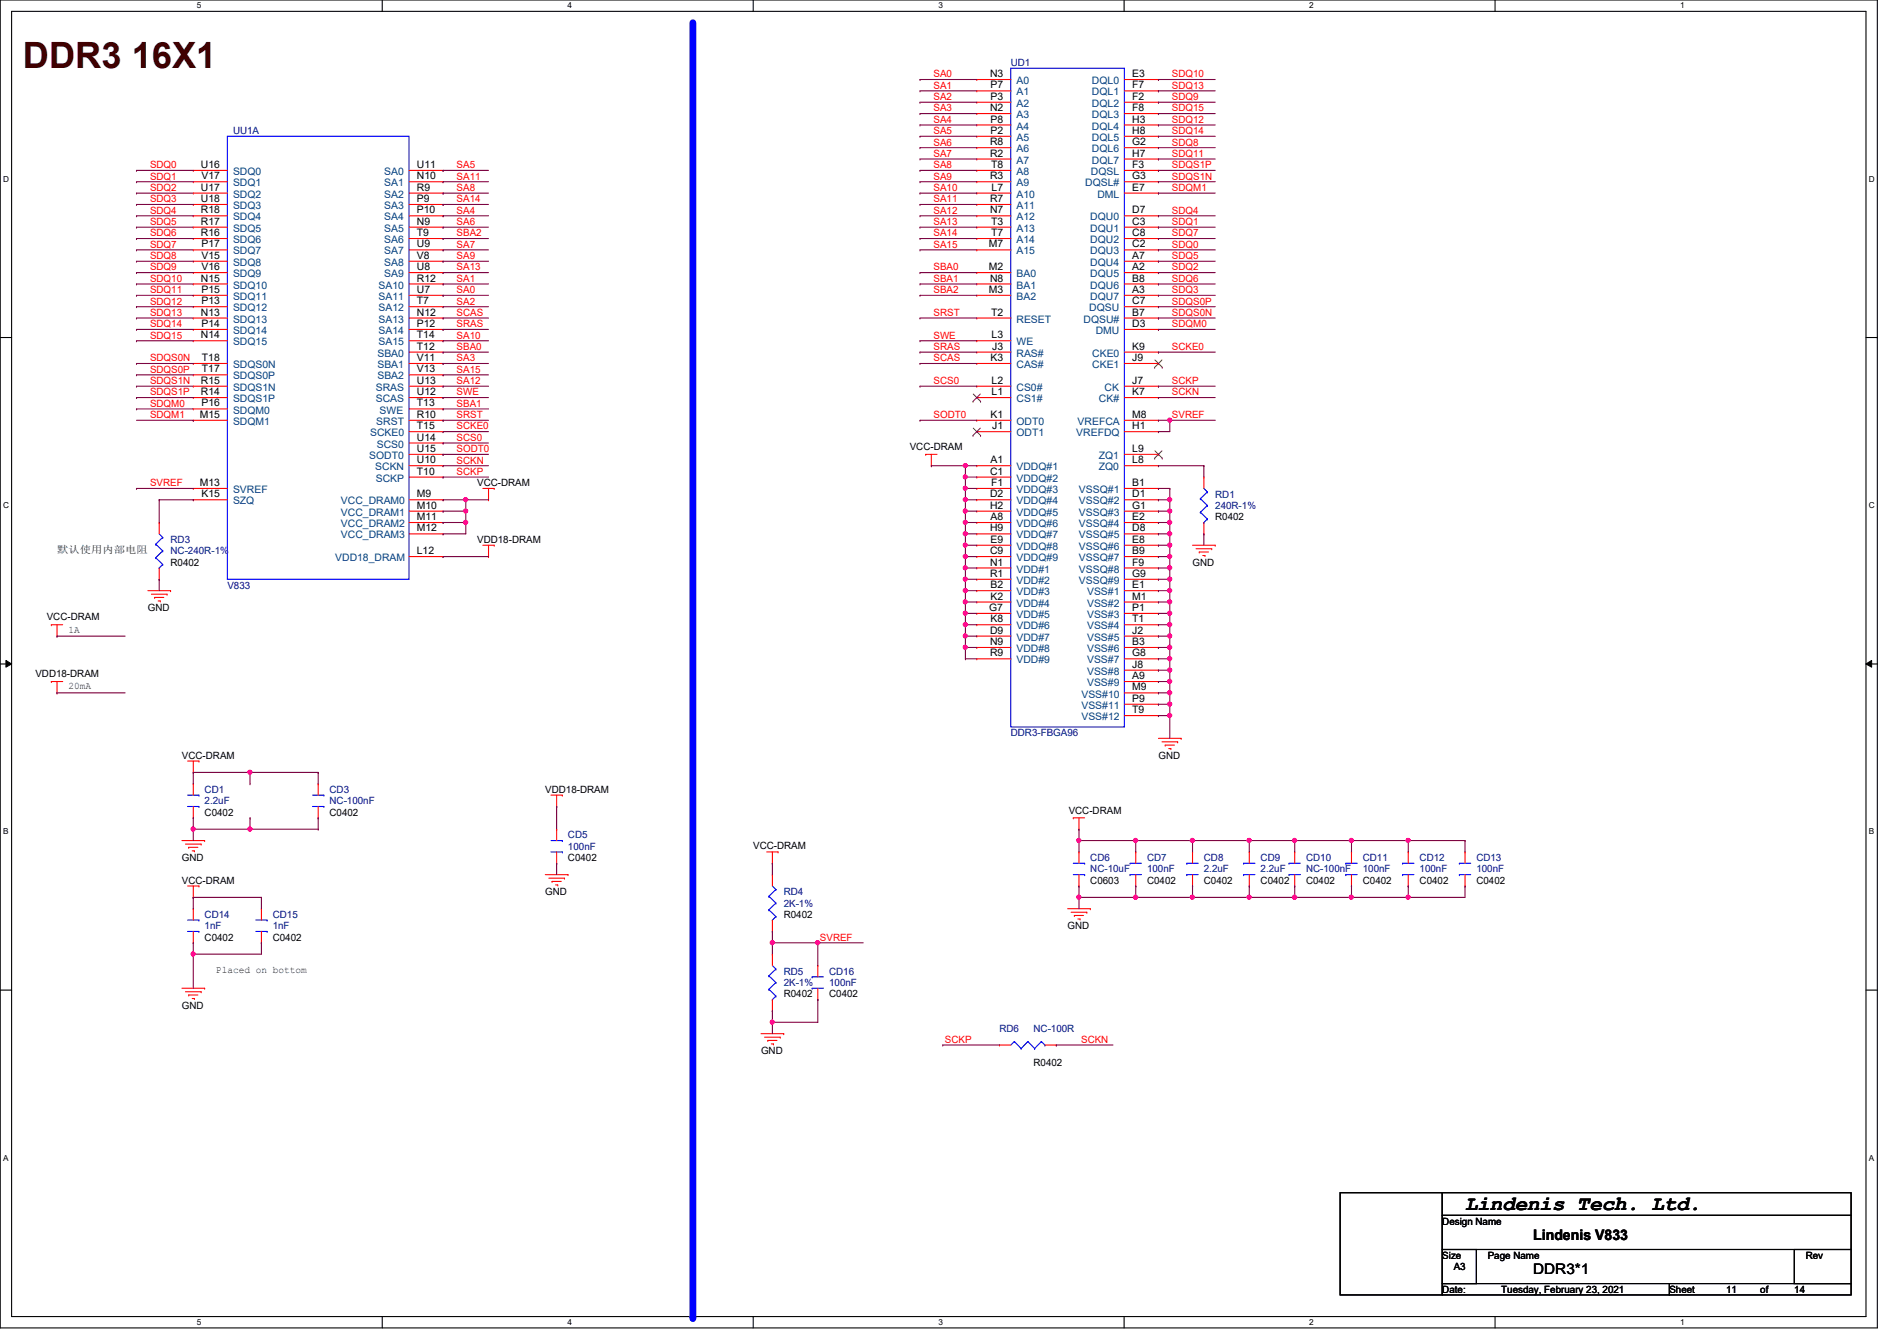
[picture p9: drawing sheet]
<svg xmlns="http://www.w3.org/2000/svg" width="297mm" height="210mm" viewBox="0 0 297 210" stroke-linecap="round" stroke-linejoin="round" font-family="sans-serif">
<defs><g id="words">
<text font-size="5.7" fill="#400000" x="3.6" y="10.6">DDR3 16X1</text>
<text font-size="3.2" x="229.4" y="189.4">Lindenis Tech. Ltd.</text>
<g font-size="2.3">
<text x="240.1" y="194.1">Lindenis V833</text>
<text x="240.1" y="199.4">DDR3*1</text>
</g>
<g font-size="1.6" fill="#000080">
<text x="158.3" y="10.3">UD1</text>
<text x="36.5" y="21">UU1A</text>
<text x="190.3" y="77.9">RD1</text>
<text x="190.3" y="79.7">240R-1%</text>
<text x="26.7" y="85">RD3</text>
<text x="26.7" y="86.8">NC-240R-1%</text>
<text x="35.6" y="92.1">V833</text>
<text x="158.3" y="115.2">DDR3-FBGA96</text>
<text x="32" y="124.1">CD1</text>
<text x="32" y="125.9">2.2uF</text>
<text x="51.6" y="124.1">CD3</text>
<text x="51.6" y="125.9">NC-100nF</text>
<text x="88.9" y="131.2">CD5</text>
<text x="88.9" y="133">100nF</text>
<text x="170.7" y="134.8">CD6</text>
<text x="170.7" y="136.6">NC-10uF</text>
<text x="179.6" y="134.8">CD7</text>
<text x="179.6" y="136.6">100nF</text>
<text x="188.5" y="134.8">CD8</text>
<text x="188.5" y="136.6">2.2uF</text>
<text x="197.4" y="134.8">CD9</text>
<text x="197.4" y="136.6">2.2uF</text>
<text x="204.5" y="134.8">CD10</text>
<text x="204.5" y="136.6">NC-100nF</text>
<text x="213.4" y="134.8">CD11</text>
<text x="213.4" y="136.6">100nF</text>
<text x="222.3" y="134.8">CD12</text>
<text x="222.3" y="136.6">100nF</text>
<text x="231.2" y="134.8">CD13</text>
<text x="231.2" y="136.6">100nF</text>
<text x="32" y="143.7">CD14</text>
<text x="42.7" y="143.7">CD15</text>
<text x="122.7" y="140.1">RD4</text>
<text x="122.7" y="141.9">2K-1%</text>
<text x="32" y="145.5">1nF</text>
<text x="42.7" y="145.5">1nF</text>
<text x="122.7" y="152.6">RD5</text>
<text x="122.7" y="154.3">2K-1%</text>
<text x="129.8" y="152.6">CD16</text>
<text x="129.8" y="154.3">100nF</text>
<text x="156.5" y="161.5">RD6</text>
<text x="161.8" y="161.5">NC-100R</text>
</g>
<g font-size="1.6" fill="#f00">
<text x="146.2" y="13.9">SA1</text>
<text x="146.2" y="12.1">SA0</text>
<text x="146.2" y="17.4">SA3</text>
<text x="146.2" y="15.7">SA2</text>
<text x="183.5" y="12.1">SDQ10</text>
<text x="183.5" y="13.9">SDQ13</text>
<text x="183.5" y="17.4">SDQ15</text>
<text x="183.5" y="15.7">SDQ9</text>
<text x="146.2" y="22.8">SA6</text>
<text x="146.2" y="21">SA5</text>
<text x="146.2" y="19.2">SA4</text>
<text x="183.5" y="19.2">SDQ12</text>
<text x="183.5" y="21">SDQ14</text>
<text x="183.5" y="22.8">SDQ8</text>
<text x="23.5" y="29.9">SDQ2</text>
<text x="23.5" y="28.1">SDQ1</text>
<text x="23.5" y="26.3">SDQ0</text>
<text x="71.5" y="28.1">SA11</text>
<text x="71.5" y="29.9">SA8</text>
<text x="71.5" y="26.3">SA5</text>
<text x="146.2" y="26.3">SA8</text>
<text x="146.2" y="29.9">SA10</text>
<text x="146.2" y="24.6">SA7</text>
<text x="146.2" y="28.1">SA9</text>
<text x="183.5" y="24.6">SDQ11</text>
<text x="183.5" y="28.1">SDQS1N</text>
<text x="183.5" y="29.9">SDQM1</text>
<text x="183.5" y="26.3">SDQS1P</text>
<text x="23.5" y="35.2">SDQ5</text>
<text x="23.5" y="31.7">SDQ3</text>
<text x="23.5" y="33.4">SDQ4</text>
<text x="71.5" y="35.2">SA6</text>
<text x="71.5" y="31.7">SA14</text>
<text x="71.5" y="33.4">SA4</text>
<text x="146.2" y="31.7">SA11</text>
<text x="146.2" y="35.2">SA13</text>
<text x="146.2" y="33.4">SA12</text>
<text x="183.5" y="35.2">SDQ1</text>
<text x="183.5" y="33.4">SDQ4</text>
<text x="23.5" y="38.8">SDQ7</text>
<text x="23.5" y="40.6">SDQ8</text>
<text x="23.5" y="37">SDQ6</text>
<text x="71.5" y="37">SBA2</text>
<text x="71.5" y="40.6">SA9</text>
<text x="71.5" y="38.8">SA7</text>
<text x="146.2" y="38.8">SA15</text>
<text x="146.2" y="37">SA14</text>
<text x="183.5" y="40.6">SDQ5</text>
<text x="183.5" y="38.8">SDQ0</text>
<text x="183.5" y="37">SDQ7</text>
<text x="23.5" y="42.3">SDQ9</text>
<text x="23.5" y="45.9">SDQ11</text>
<text x="23.5" y="47.7">SDQ12</text>
<text x="23.5" y="44.1">SDQ10</text>
<text x="71.5" y="44.1">SA1</text>
<text x="71.5" y="47.7">SA2</text>
<text x="71.5" y="45.9">SA0</text>
<text x="71.5" y="42.3">SA13</text>
<text x="146.2" y="42.3">SBA0</text>
<text x="146.2" y="45.9">SBA2</text>
<text x="146.2" y="44.1">SBA1</text>
<text x="183.5" y="42.3">SDQ2</text>
<text x="183.5" y="45.9">SDQ3</text>
<text x="183.5" y="44.1">SDQ6</text>
<text x="183.5" y="47.7">SDQS0P</text>
<text x="23.5" y="53">SDQ15</text>
<text x="23.5" y="49.4">SDQ13</text>
<text x="23.5" y="51.2">SDQ14</text>
<text x="71.5" y="49.4">SCAS</text>
<text x="71.5" y="51.2">SRAS</text>
<text x="71.5" y="53">SA10</text>
<text x="146.2" y="53">SWE</text>
<text x="146.2" y="49.4">SRST</text>
<text x="183.5" y="49.4">SDQS0N</text>
<text x="183.5" y="51.2">SDQM0</text>
<text x="23.5" y="58.3">SDQS0P</text>
<text x="23.5" y="56.6">SDQS0N</text>
<text x="71.5" y="56.6">SA3</text>
<text x="71.5" y="58.3">SA15</text>
<text x="71.5" y="54.8">SBA0</text>
<text x="146.2" y="54.8">SRAS</text>
<text x="146.2" y="56.6">SCAS</text>
<text x="183.5" y="54.8">SCKE0</text>
<text x="23.5" y="60.1">SDQS1N</text>
<text x="23.5" y="61.9">SDQS1P</text>
<text x="23.5" y="63.7">SDQM0</text>
<text x="23.5" y="65.4">SDQM1</text>
<text x="71.5" y="65.4">SRST</text>
<text x="71.5" y="63.7">SBA1</text>
<text x="71.5" y="61.9">SWE</text>
<text x="71.5" y="60.1">SA12</text>
<text x="146.2" y="60.1">SCS0</text>
<text x="146.2" y="65.4">SODT0</text>
<text x="183.5" y="60.1">SCKP</text>
<text x="183.5" y="65.4">SVREF</text>
<text x="183.5" y="61.9">SCKN</text>
<text x="71.5" y="67.2">SCKE0</text>
<text x="71.5" y="69">SCS0</text>
<text x="71.5" y="70.8">SODT0</text>
<text x="23.5" y="76.1">SVREF</text>
<text x="71.5" y="74.3">SCKP</text>
<text x="71.5" y="72.6">SCKN</text>
<text x="128.4" y="147.2">SVREF</text>
<text x="148" y="163.2">SCKP</text>
<text x="169.3" y="163.2">SCKN</text>
</g>
<g font-size="1.6">
<text x="155" y="12.1">N3</text>
<text x="155" y="17.4">N2</text>
<text x="155.1" y="13.8">P7</text>
<text x="155.1" y="15.6">P3</text>
<text x="177.3" y="12.1">E3</text>
<text x="177.3" y="13.8">F7</text>
<text x="177.3" y="15.6">F2</text>
<text x="177.3" y="17.4">F8</text>
<text x="155" y="22.7">R8</text>
<text x="155.1" y="19.2">P8</text>
<text x="155.1" y="21">P2</text>
<text x="177.3" y="19.2">H3</text>
<text x="177.3" y="21">H8</text>
<text x="177.3" y="22.7">G2</text>
<text x="31.5" y="26.3">U16</text>
<text x="31.5" y="29.8">U17</text>
<text x="31.5" y="28.1">V17</text>
<text x="65.3" y="26.3">U11</text>
<text x="65.3" y="28.1">N10</text>
<text x="65.3" y="29.8">R9</text>
<text x="155" y="24.5">R2</text>
<text x="155" y="28.1">R3</text>
<text x="155.2" y="26.3">T8</text>
<text x="155.3" y="29.8">L7</text>
<text x="177.3" y="24.5">H7</text>
<text x="177.3" y="26.3">F3</text>
<text x="177.3" y="28.1">G3</text>
<text x="177.3" y="29.8">E7</text>
<text x="31.5" y="31.6">U18</text>
<text x="31.5" y="33.4">R18</text>
<text x="31.5" y="35.2">R17</text>
<text x="65.3" y="31.6">P9</text>
<text x="65.3" y="33.4">P10</text>
<text x="65.3" y="35.2">N9</text>
<text x="155" y="31.6">R7</text>
<text x="155" y="33.4">N7</text>
<text x="155.2" y="35.2">T3</text>
<text x="177.3" y="33.4">D7</text>
<text x="177.3" y="35.2">C3</text>
<text x="31.5" y="37">R16</text>
<text x="31.5" y="38.7">P17</text>
<text x="31.5" y="40.5">V15</text>
<text x="65.3" y="37">T9</text>
<text x="65.3" y="38.7">U9</text>
<text x="65.3" y="40.5">V8</text>
<text x="154.9" y="38.7">M7</text>
<text x="155.2" y="37">T7</text>
<text x="177.3" y="37">C8</text>
<text x="177.3" y="38.7">C2</text>
<text x="177.3" y="40.5">A7</text>
<text x="31.5" y="44.1">N15</text>
<text x="31.5" y="45.8">P15</text>
<text x="31.5" y="47.6">P13</text>
<text x="31.5" y="42.3">V16</text>
<text x="65.3" y="42.3">U8</text>
<text x="65.3" y="44.1">R12</text>
<text x="65.3" y="45.8">U7</text>
<text x="65.3" y="47.6">T7</text>
<text x="154.9" y="42.3">M2</text>
<text x="154.9" y="45.8">M3</text>
<text x="155" y="44.1">N8</text>
<text x="177.3" y="42.3">A2</text>
<text x="177.3" y="44.1">B8</text>
<text x="177.3" y="45.8">A3</text>
<text x="177.3" y="47.6">C7</text>
<text x="31.5" y="49.4">N13</text>
<text x="31.5" y="53">N14</text>
<text x="31.5" y="51.2">P14</text>
<text x="65.3" y="49.4">N12</text>
<text x="65.3" y="51.2">P12</text>
<text x="65.3" y="53">T14</text>
<text x="155.2" y="49.4">T2</text>
<text x="155.3" y="53">L3</text>
<text x="177.3" y="49.4">B7</text>
<text x="177.3" y="51.2">D3</text>
<text x="31.6" y="56.5">T18</text>
<text x="31.6" y="58.3">T17</text>
<text x="65.3" y="54.7">T12</text>
<text x="65.3" y="56.5">V11</text>
<text x="65.3" y="58.3">V13</text>
<text x="155.1" y="56.5">K3</text>
<text x="155.4" y="54.7">J3</text>
<text x="177.3" y="54.7">K9</text>
<text x="177.3" y="56.5">J9</text>
<text x="31.3" y="65.4">M15</text>
<text x="31.5" y="61.8">R14</text>
<text x="31.5" y="60.1">R15</text>
<text x="31.5" y="63.6">P16</text>
<text x="65.3" y="60.1">U13</text>
<text x="65.3" y="61.8">U12</text>
<text x="65.3" y="63.6">T13</text>
<text x="65.3" y="65.4">R10</text>
<text x="155.1" y="65.4">K1</text>
<text x="155.3" y="60.1">L2</text>
<text x="155.3" y="61.8">L1</text>
<text x="177.3" y="60.1">J7</text>
<text x="177.3" y="61.8">K7</text>
<text x="177.3" y="65.4">M8</text>
<text x="65.3" y="67.2">T15</text>
<text x="65.3" y="69">U14</text>
<text x="65.3" y="70.7">U15</text>
<text x="142.4" y="70.4">VCC-DRAM</text>
<text x="155.4" y="67.2">J1</text>
<text x="177.3" y="67.2">H1</text>
<text x="177.3" y="70.7">L9</text>
<text x="31.3" y="76.1">M13</text>
<text x="31.5" y="77.9">K15</text>
<text x="65.3" y="72.5">U10</text>
<text x="65.3" y="74.3">T10</text>
<text x="65.3" y="77.9">M9</text>
<text x="74.7" y="76.1">VCC-DRAM</text>
<text x="155" y="74.3">C1</text>
<text x="155" y="77.9">D2</text>
<text x="155.1" y="72.5">A1</text>
<text x="155.2" y="76.1">F1</text>
<text x="177.3" y="76.1">B1</text>
<text x="177.3" y="77.9">D1</text>
<text x="177.3" y="72.5">L8</text>
<text x="65.3" y="79.6">M10</text>
<text x="65.3" y="81.4">M11</text>
<text x="65.3" y="83.2">M12</text>
<text x="155" y="79.6">H2</text>
<text x="155" y="83.2">H9</text>
<text x="155.1" y="81.4">A8</text>
<text x="177.3" y="79.6">G1</text>
<text x="177.3" y="81.4">E2</text>
<text x="177.3" y="83.2">D8</text>
<text x="190.3" y="81.4">R0402</text>
<text x="26.7" y="88.6">R0402</text>
<text x="65.3" y="86.7">L12</text>
<text x="74.7" y="85">VDD18-DRAM</text>
<text x="155" y="86.7">C9</text>
<text x="155" y="88.5">N1</text>
<text x="155.1" y="85">E9</text>
<text x="177.3" y="85">E8</text>
<text x="177.3" y="86.7">B9</text>
<text x="177.3" y="88.5">F9</text>
<text x="186.7" y="88.6">GND</text>
<text x="23.2" y="95.7">GND</text>
<text x="154.9" y="95.6">G7</text>
<text x="155" y="90.3">R1</text>
<text x="155.1" y="92.1">B2</text>
<text x="155.1" y="93.9">K2</text>
<text x="177.3" y="90.3">G9</text>
<text x="177.3" y="92.1">E1</text>
<text x="177.3" y="93.9">M1</text>
<text x="177.3" y="95.6">P1</text>
<text x="7.3" y="97.1">VCC-DRAM</text>
<text x="155" y="99.2">D9</text>
<text x="155" y="101">N9</text>
<text x="155.1" y="97.4">K8</text>
<text x="177.3" y="97.4">T1</text>
<text x="177.3" y="99.2">J2</text>
<text x="177.3" y="101">B3</text>
<text x="5.5" y="106">VDD18-DRAM</text>
<text x="155" y="102.7">R9</text>
<text x="177.3" y="102.7">G8</text>
<text x="177.3" y="104.5">J8</text>
<text x="177.3" y="106.3">A9</text>
<text x="177.3" y="108.1">M9</text>
<text x="177.3" y="109.9">P9</text>
<text x="177.3" y="111.6">T9</text>
<text x="28.5" y="118.8">VCC-DRAM</text>
<text x="181.4" y="118.8">GND</text>
<text x="85.4" y="124.1">VDD18-DRAM</text>
<text x="32" y="127.7">C0402</text>
<text x="51.6" y="127.7">C0402</text>
<text x="167.3" y="127.3">VCC-DRAM</text>
<text x="28.5" y="134.8">GND</text>
<text x="88.9" y="134.8">C0402</text>
<text x="117.9" y="132.8">VCC-DRAM</text>
<text x="28.5" y="138.3">VCC-DRAM</text>
<text x="85.4" y="140.1">GND</text>
<text x="122.7" y="143.7">R0402</text>
<text x="170.7" y="138.3">C0603</text>
<text x="179.6" y="138.3">C0402</text>
<text x="188.5" y="138.3">C0402</text>
<text x="197.4" y="138.3">C0402</text>
<text x="204.5" y="138.3">C0402</text>
<text x="213.4" y="138.3">C0402</text>
<text x="222.3" y="138.3">C0402</text>
<text x="231.2" y="138.3">C0402</text>
<text x="32" y="147.2">C0402</text>
<text x="42.7" y="147.2">C0402</text>
<text x="167.2" y="145.5">GND</text>
<text x="28.5" y="157.9">GND</text>
<text x="122.7" y="156.1">R0402</text>
<text x="129.8" y="156.1">C0402</text>
<text x="119.2" y="165">GND</text>
<text x="161.8" y="166.8">R0402</text>
<text x="225.8" y="191.7">Design Name</text>
<text x="225.8" y="197">Size</text>
<text x="233" y="197">Page Name</text>
<text x="282.7" y="197">Rev</text>
<text x="225.8" y="202.4">Date:</text>
<text x="227.6" y="198.8">A3</text>
<text x="235.1" y="202.4">Tuesday, February 23, 2021</text>
<text x="261.4" y="202.4">Sheet</text>
<text x="270.3" y="202.4">11</text>
<text x="275.6" y="202.4">of</text>
<text x="281" y="202.4">14</text>
</g>
<g font-size="1.6" fill="#004080">
<text x="159.2" y="13.2">A0</text>
<text x="159.2" y="14.9">A1</text>
<text x="159.2" y="16.7">A2</text>
<text x="171" y="13.2">DQL0</text>
<text x="171" y="14.9">DQL1</text>
<text x="171" y="16.7">DQL2</text>
<text x="159.2" y="18.5">A3</text>
<text x="159.2" y="20.3">A4</text>
<text x="159.2" y="22.1">A5</text>
<text x="159.2" y="23.8">A6</text>
<text x="171" y="18.5">DQL3</text>
<text x="171" y="20.3">DQL4</text>
<text x="171" y="22.1">DQL5</text>
<text x="171" y="23.8">DQL6</text>
<text x="36.5" y="27.4">SDQ0</text>
<text x="36.5" y="29.2">SDQ1</text>
<text x="60.2" y="27.4">SA0</text>
<text x="60.2" y="29.2">SA1</text>
<text x="159.2" y="25.6">A7</text>
<text x="159.2" y="27.4">A8</text>
<text x="159.2" y="29.2">A9</text>
<text x="169.9" y="29.2">DQSL#</text>
<text x="170.8" y="27.4">DQSL</text>
<text x="171" y="25.6">DQL7</text>
<text x="36.5" y="30.9">SDQ2</text>
<text x="36.5" y="32.7">SDQ3</text>
<text x="36.5" y="34.5">SDQ4</text>
<text x="60.2" y="30.9">SA2</text>
<text x="60.2" y="32.7">SA3</text>
<text x="60.2" y="34.5">SA4</text>
<text x="159.2" y="30.9">A10</text>
<text x="159.2" y="32.7">A11</text>
<text x="159.2" y="34.5">A12</text>
<text x="170.7" y="34.5">DQU0</text>
<text x="171.8" y="30.9">DML</text>
<text x="36.5" y="36.3">SDQ5</text>
<text x="36.5" y="38.1">SDQ6</text>
<text x="36.5" y="39.8">SDQ7</text>
<text x="36.5" y="41.6">SDQ8</text>
<text x="60.2" y="36.3">SA5</text>
<text x="60.2" y="38.1">SA6</text>
<text x="60.2" y="39.8">SA7</text>
<text x="60.2" y="41.6">SA8</text>
<text x="159.2" y="36.3">A13</text>
<text x="159.2" y="38.1">A14</text>
<text x="159.2" y="39.8">A15</text>
<text x="170.7" y="36.3">DQU1</text>
<text x="170.7" y="38.1">DQU2</text>
<text x="170.7" y="39.8">DQU3</text>
<text x="170.7" y="41.6">DQU4</text>
<text x="36.5" y="45.2">SDQ10</text>
<text x="36.5" y="46.9">SDQ11</text>
<text x="36.5" y="43.4">SDQ9</text>
<text x="59.3" y="45.2">SA10</text>
<text x="59.3" y="46.9">SA11</text>
<text x="60.2" y="43.4">SA9</text>
<text x="159.2" y="43.4">BA0</text>
<text x="159.2" y="45.2">BA1</text>
<text x="159.2" y="46.9">BA2</text>
<text x="170.7" y="43.4">DQU5</text>
<text x="170.7" y="45.2">DQU6</text>
<text x="170.7" y="46.9">DQU7</text>
<text x="36.5" y="48.7">SDQ12</text>
<text x="36.5" y="50.5">SDQ13</text>
<text x="36.5" y="52.3">SDQ14</text>
<text x="59.3" y="48.7">SA12</text>
<text x="59.3" y="50.5">SA13</text>
<text x="59.3" y="52.3">SA14</text>
<text x="159.2" y="50.5">RESET</text>
<text x="169.7" y="50.5">DQSU#</text>
<text x="170.6" y="48.7">DQSU</text>
<text x="171.6" y="52.3">DMU</text>
<text x="36.5" y="54.1">SDQ15</text>
<text x="36.5" y="57.6">SDQS0N</text>
<text x="36.5" y="59.4">SDQS0P</text>
<text x="59.1" y="55.8">SBA0</text>
<text x="59.1" y="57.6">SBA1</text>
<text x="59.1" y="59.4">SBA2</text>
<text x="59.3" y="54.1">SA15</text>
<text x="159.2" y="54.1">WE</text>
<text x="159.2" y="55.8">RAS#</text>
<text x="159.2" y="57.6">CAS#</text>
<text x="171" y="55.8">CKE0</text>
<text x="171" y="57.6">CKE1</text>
<text x="36.5" y="62.9">SDQS1P</text>
<text x="36.5" y="61.2">SDQS1N</text>
<text x="36.5" y="64.7">SDQM0</text>
<text x="58.8" y="61.2">SRAS</text>
<text x="58.8" y="62.9">SCAS</text>
<text x="59.4" y="64.7">SWE</text>
<text x="159.2" y="61.2">CS0#</text>
<text x="159.2" y="62.9">CS1#</text>
<text x="172.1" y="62.9">CK#</text>
<text x="173" y="61.2">CK</text>
<text x="36.5" y="66.5">SDQM1</text>
<text x="57.8" y="71.8">SODT0</text>
<text x="58" y="68.3">SCKE0</text>
<text x="58.9" y="66.5">SRST</text>
<text x="59" y="70.1">SCS0</text>
<text x="159.2" y="66.5">ODT0</text>
<text x="159.2" y="68.3">ODT1</text>
<text x="168.5" y="68.3">VREFDQ</text>
<text x="168.7" y="66.5">VREFCA</text>
<text x="172" y="71.8">ZQ1</text>
<text x="36.5" y="77.2">SVREF</text>
<text x="58.8" y="73.6">SCKN</text>
<text x="58.8" y="75.4">SCKP</text>
<text x="159.2" y="73.6">VDDQ#1</text>
<text x="159.2" y="75.4">VDDQ#2</text>
<text x="159.2" y="77.2">VDDQ#3</text>
<text x="168.9" y="77.2">VSSQ#1</text>
<text x="172" y="73.6">ZQ0</text>
<text x="36.5" y="79">SZQ</text>
<text x="53.4" y="79">VCC_DRAM0</text>
<text x="53.4" y="80.7">VCC_DRAM1</text>
<text x="53.4" y="82.5">VCC_DRAM2</text>
<text x="159.2" y="79">VDDQ#4</text>
<text x="159.2" y="80.7">VDDQ#5</text>
<text x="159.2" y="82.5">VDDQ#6</text>
<text x="168.9" y="79">VSSQ#2</text>
<text x="168.9" y="80.7">VSSQ#3</text>
<text x="168.9" y="82.5">VSSQ#4</text>
<text x="52.5" y="87.8">VDD18_DRAM</text>
<text x="53.4" y="84.3">VCC_DRAM3</text>
<text x="159.2" y="84.3">VDDQ#7</text>
<text x="159.2" y="86.1">VDDQ#8</text>
<text x="159.2" y="87.8">VDDQ#9</text>
<text x="159.2" y="89.6">VDD#1</text>
<text x="168.9" y="84.3">VSSQ#5</text>
<text x="168.9" y="86.1">VSSQ#6</text>
<text x="168.9" y="87.8">VSSQ#7</text>
<text x="168.9" y="89.6">VSSQ#8</text>
<text x="159.2" y="91.4">VDD#2</text>
<text x="159.2" y="93.2">VDD#3</text>
<text x="159.2" y="95">VDD#4</text>
<text x="168.9" y="91.4">VSSQ#9</text>
<text x="170.2" y="93.2">VSS#1</text>
<text x="170.2" y="95">VSS#2</text>
<text x="159.2" y="96.7">VDD#5</text>
<text x="159.2" y="98.5">VDD#6</text>
<text x="159.2" y="100.3">VDD#7</text>
<text x="170.2" y="96.7">VSS#3</text>
<text x="170.2" y="98.5">VSS#4</text>
<text x="170.2" y="100.3">VSS#5</text>
<text x="159.2" y="102.1">VDD#8</text>
<text x="159.2" y="103.8">VDD#9</text>
<text x="170.2" y="102.1">VSS#6</text>
<text x="170.2" y="103.8">VSS#7</text>
<text x="170.2" y="105.6">VSS#8</text>
<text x="170.2" y="107.4">VSS#9</text>
<text x="169.3" y="109.2">VSS#10</text>
<text x="169.3" y="111">VSS#11</text>
<text x="169.3" y="112.7">VSS#12</text>
</g>
<g font-size="1.6" fill="#008000">
<text x="8.9" y="86.6">默默默默默默输电</text>
<text x="10.7" y="99">1A</text>
<text x="10.7" y="107.9">20mA</text>
<text x="33.8" y="152.4">Placed on bottom</text>
</g>
<g font-size="1.3">
<text x="30.8" y="1.3">5</text>
<text x="88.9" y="1.3">4</text>
<text x="146.9" y="1.3">3</text>
<text x="205" y="1.3">2</text>
<text x="263.1" y="1.3">1</text>
<text x=".5" y="28.4">D</text>
<text x="292.6" y="28.4">D</text>
<text x=".5" y="79.5">C</text>
<text x="292.6" y="79.5">C</text>
<text x=".5" y="130.6">B</text>
<text x="292.6" y="130.6">B</text>
<text x=".5" y="181.7">A</text>
<text x="292.6" y="181.7">A</text>
<text x="30.8" y="207.4">5</text>
<text x="88.9" y="207.4">4</text>
<text x="146.9" y="207.4">3</text>
<text x="205" y="207.4">2</text>
<text x="263.1" y="207.4">1</text>
</g>
</g></defs>
<path d="M0 0h294v207.9h-294zM1.8 1.8h290.4v204.3h-290.4z" fill="none" stroke="#000" stroke-width=".17"/>
<g fill="#fff">
<path d="M30.8 .2h.7v1.4h-.7z"/>
<path d="M30.8 206.2h.7v1.4h-.7z"/>
</g>
<path d="M59.9 0v1.8M59.9 206.1v1.8" fill="none" stroke="#000" stroke-width=".17"/>
<g fill="#fff">
<path d="M88.9 .2h.6v1.4h-.6z"/>
<path d="M88.9 206.2h.6v1.4h-.6z"/>
</g>
<path d="M117.9 0v1.8M117.9 206.1v1.8" fill="none" stroke="#000" stroke-width=".17"/>
<g fill="#fff">
<path d="M146.9 .2h.7v1.4h-.7z"/>
<path d="M146.9 206.2h.7v1.4h-.7z"/>
</g>
<path d="M176 0v1.8M176 206.1v1.8" fill="none" stroke="#000" stroke-width=".17"/>
<g fill="#fff">
<path d="M205 .2h.7v1.4h-.7z"/>
<path d="M205 206.2h.7v1.4h-.7z"/>
</g>
<path d="M234.1 0v1.8M234.1 206.1v1.8" fill="none" stroke="#000" stroke-width=".17"/>
<g fill="#fff">
<path d="M263.1 .2h.7v1.4h-.7z"/>
<path d="M263.1 206.2h.7v1.4h-.7z"/>
<path d="M.5 27.3h.9v1.4h-.9z"/>
<path d="M292.6 27.3h.9v1.4h-.9z"/>
<path d="M.5 78.4h.9v1.4h-.9z"/>
<path d="M292.6 78.4h.9v1.4h-.9z"/>
</g>
<path d="M0 52.8h1.8M292.2 52.8h1.8" fill="none" stroke="#000" stroke-width=".17"/>
<g fill="#fff">
<path d="M.5 129.5h.8v1.4h-.8z"/>
<path d="M292.6 129.5h.9v1.4h-.9z"/>
</g>
<path d="M0 103.9h1.8M292.2 103.9h1.8" fill="none" stroke="#000" stroke-width=".17"/>
<path d="M.9 103.4l.9 .5-.9 .5zM292.2 103.9l.9-.5v1z" fill="#000"/>
<path d="M.9 103.4l.9 .5-.9 .5zM292.2 103.9l.9-.5v1z" fill="none" stroke="#000" stroke-width=".16"/>
<g fill="#fff">
<path d="M.5 180.5h.8v1.4h-.8z"/>
<path d="M292.6 180.5h.9v1.4h-.9z"/>
</g>
<path d="M0 155h1.8M292.2 155h1.8" fill="none" stroke="#000" stroke-width=".17"/>
<path d="M108.5 3.6v202.6" fill="none" stroke="#00f" stroke-width="1.1"/>
<circle cx="108.5" cy="206.2" r=".53" fill="#00f"/>
<g fill="none" stroke="#f00" stroke-width=".17">
<path d="M152.9 12.4h.1M152.9 14.2h.1M152.9 16h.1M152.9 17.8h.1M152.9 19.6h.1M152.9 12.4h5.4M152.9 14.2h5.4M152.9 16h5.4M152.9 17.8h5.4M152.9 19.6h5.4M176.1 12.4h5.3M176.1 14.2h5.3"/>
<path d="M176.1 16h5.3M176.1 17.8h5.3M176.1 19.6h5.3M181.4 12.4h.1M181.4 14.2h.1M181.4 16h.1M181.4 17.8h.1M181.4 19.6h.1M30.3 26.7h.1M30.3 28.4h.1M30.3 30.2h.1M30.3 32h.1"/>
<path d="M30.3 33.8h.1M30.3 35.6h.1M30.3 37.3h.1M30.3 39.1h.1M30.3 26.7h5.3M30.3 28.4h5.3M30.3 30.2h5.3M30.3 32h5.3M30.3 33.8h5.3M30.3 35.6h5.3M30.3 37.3h5.3M30.3 39.1h5.3"/>
<path d="M64 26.7h5.4M64 28.4h5.4M64 30.2h5.4M64 32h5.4M64 33.8h5.4M64 35.6h5.4M64 37.3h5.4M64 39.1h5.4M69.4 26.7h.1M69.4 28.4h.1M69.4 30.2h.1M69.4 32h.1"/>
<path d="M69.4 33.8h.1M69.4 35.6h.1M69.4 37.3h.1M69.4 39.1h.1M152.9 21.3h.1M152.9 23.1h.1M152.9 24.9h.1M152.9 26.7h.1M152.9 28.4h.1M152.9 30.2h.1M152.9 32h.1M152.9 33.8h.1"/>
<path d="M152.9 35.6h.1M152.9 37.3h.1M152.9 39.1h.1M152.9 26.7h5.4M152.9 28.4h5.4M152.9 30.2h5.4M152.9 32h5.4M152.9 33.8h5.4M152.9 35.6h5.4M152.9 37.3h5.4M152.9 39.1h5.4M152.9 21.3h5.4"/>
<path d="M152.9 23.1h5.4M152.9 24.9h5.4M176.1 26.7h5.3M176.1 28.4h5.3M176.1 30.2h5.3M176.1 33.8h5.3M176.1 35.6h5.3M176.1 37.3h5.3M176.1 39.1h5.3M176.1 21.3h5.3M176.1 23.1h5.3M176.1 24.9h5.3"/>
<path d="M181.4 21.3h.1M181.4 23.1h.1M181.4 24.9h.1M181.4 33.8h.1M181.4 35.6h.1M181.4 37.3h.1M181.4 39.1h.1M181.4 26.7h.1M181.4 28.4h.1M181.4 30.2h.1M30.3 44.4h.1M30.3 46.2h.1"/>
<path d="M30.3 48h.1M30.3 49.8h.1M30.3 51.6h.1M30.3 53.3h.1M30.3 56.9h.1M30.3 40.9h.1M30.3 42.7h.1M30.3 58.7h.1M30.3 44.4h5.3M30.3 46.2h5.3M30.3 48h5.3M30.3 49.8h5.3"/>
<path d="M30.3 51.6h5.3M30.3 53.3h5.3M30.3 56.9h5.3M30.3 40.9h5.3M30.3 42.7h5.3M30.3 58.7h5.3M64 44.4h5.4M64 46.2h5.4M64 48h5.4M64 49.8h5.4M64 51.6h5.4M64 53.3h5.4"/>
<path d="M64 56.9h5.4M64 40.9h5.4M64 42.7h5.4M64 58.7h5.4M64 55.1h5.4M69.4 40.9h.1M69.4 42.7h.1M69.4 44.4h.1M69.4 46.2h.1M69.4 48h.1M69.4 49.8h.1M69.4 51.6h.1"/>
<path d="M69.4 53.3h.1M69.4 55.1h.1M69.4 56.9h.1M69.4 58.7h.1M152.9 42.7h.1M152.9 44.4h.1M152.9 46.2h.1M152.9 53.3h.1M152.9 55.1h.1M152.9 56.9h.1M152.9 49.8h.1M152.9 44.4h5.4"/>
<path d="M152.9 46.2h5.4M152.9 49.8h5.4M152.9 53.3h5.4M152.9 56.9h5.4M152.9 42.7h5.4M152.9 55.1h5.4M176.1 44.4h5.3M176.1 46.2h5.3M176.1 48h5.3M176.1 49.8h5.3M176.1 51.6h5.3M176.1 56.9h5.3"/>
<path d="M176.1 40.9h5.3M176.1 42.7h5.3M176.1 55.1h5.3M181.4 40.9h.1M181.4 42.7h.1M181.4 44.4h.1M181.4 46.2h.1M181.4 55.1h.1M181.4 48h.1M181.4 49.8h.1M181.4 51.6h.1M181.4 56.9h.1"/>
<path d="M30.3 62.2h.1M30.3 60.5h.1M30.3 78.2h.1M30.3 64h.1M30.3 65.8h.1M30.3 76.5h.1M30.3 76.5h5.3M30.3 62.2h5.3M30.3 60.5h5.3M30.3 78.2h5.3M30.3 64h5.3M30.3 65.8h5.3"/>
<path d="M64 71.1h5.4M64 62.2h5.4M64 60.5h5.4M64 78.2h5.4M64 64h5.4M64 65.8h5.4M64 67.6h5.4M64 69.3h5.4M64 72.9h5.4M64 74.7h5.4M69.4 60.5h.1M69.4 62.2h.1"/>
<path d="M69.4 64h.1M69.4 65.8h.1M69.4 67.6h.1M69.4 69.3h.1M69.4 71.1h.1M69.4 72.9h.1M69.4 74.7h.1M69.4 78.2h.1M75.6 76.5h1.8M76.5 78.2h.1M76.5 76.5v1.7M77.4 76.5h.1"/>
<path d="M144.9 71.1h.1M144.9 71.1h1.8M145.8 72.9h.1M145.8 71.1v1.8M152.9 60.5h.1M152.9 65.8h.1M152.9 72.9h.1M152.9 74.7h.1M152.9 76.5h.1M152.9 78.2h.1M152.9 67.6h.1M152.9 62.2h.1"/>
<path d="M152.9 76.5h5.4M152.9 62.2h5.4M152.9 60.5h5.4M152.9 78.2h5.4M152.9 65.8h5.4M152.9 67.6h5.4M152.9 72.9h5.4M152.9 74.7h5.4M176.1 76.5h5.3M176.1 71.1h5.3M176.1 62.2h5.3M176.1 60.5h5.3"/>
<path d="M176.1 78.2h5.3M176.1 65.8h5.3M176.1 67.6h5.3M176.1 72.9h5.3M181.4 60.5h.1M181.4 62.2h.1M181.4 65.8h.1M181.4 67.6h.1M181.4 76.5h.1M181.4 78.2h.1M181.4 71.1h.1M181.4 72.9h.1"/>
<path d="M188.5 74.7h.1M188.5 74.7v1.8M8 97.8h.1M8 97.8h1.8M8.9 99.6h.1M8.9 97.8v1.8M23.2 92.5h3.5M23.7 93h2.5M24.2 93.5h.1M24.2 93.5h1.5M24.8 94.1h.3M24.9 81.8h.1"/>
<path d="M24.9 90.7h.1M24.9 81.8v1.8M24.9 88.9v1.8M25.1 94.1h.1M26.2 93h.1M26.7 92.5h.1M64 87.1h5.4M64 80h5.4M64 81.8h5.4M64 83.6h5.4M69.4 87.1h.1M69.4 80h.1"/>
<path d="M69.4 81.8h.1M69.4 83.6h.1M75.6 85.3h1.8M76.5 87.1h.1M76.5 85.3v1.8M77.4 85.3h.1M152.9 80h.1M152.9 81.8h.1M152.9 83.6h.1M152.9 85.3h.1M152.9 87.1h.1M152.9 90.7h.1"/>
<path d="M152.9 88.9h.1M152.9 92.5h.1M152.9 94.2h.1M152.9 96h.1M152.9 97.8h.1M152.9 99.6h.1M152.9 97.8h5.4M152.9 92.5h5.4M152.9 85.3h5.4M152.9 87.1h5.4M152.9 80h5.4M152.9 81.8h5.4"/>
<path d="M152.9 83.6h5.4M152.9 90.7h5.4M152.9 88.9h5.4M152.9 94.2h5.4M152.9 96h5.4M152.9 99.6h5.4M176.1 97.8h5.3M176.1 92.5h5.3M176.1 85.3h5.3M176.1 87.1h5.3M176.1 80h5.3M176.1 81.8h5.3"/>
<path d="M176.1 83.6h5.3M176.1 90.7h5.3M176.1 88.9h5.3M176.1 94.2h5.3M176.1 96h5.3M176.1 99.6h5.3M181.4 80h.1M181.4 81.8h.1M181.4 83.6h.1M181.4 85.3h.1M181.4 87.1h.1M181.4 88.9h.1"/>
<path d="M181.4 90.7h.1M181.4 92.5h.1M181.4 94.2h.1M181.4 96h.1M181.4 97.8h.1M181.4 99.6h.1M186.7 85.3h3.6M187.3 85.9h2.4M187.8 86.4h.1M187.8 86.4h1.4M188.3 87h.4M188.5 83.6h.1"/>
<path d="M188.5 81.8v1.8M188.7 87h.1M189.7 85.9h.1M190.3 85.3h.1M8 106.7h.1M8 106.7h1.8M8.9 108.5h.1M8.9 106.7v1.8M29.4 119.1h1.8M30.3 119.1v1.8M31.2 119.1h.1M152.9 101.3h.1"/>
<path d="M152.9 103.1h.1M152.9 101.3h5.4M152.9 103.1h5.4M176.1 106.7h5.3M176.1 101.3h5.3M176.1 103.1h5.3M176.1 104.9h5.3M176.1 108.5h5.3M176.1 110.2h5.3M176.1 112h5.3M181.4 101.3h.1M181.4 103.1h.1"/>
<path d="M181.4 104.9h.1M181.4 106.7h.1M181.4 108.5h.1M181.4 110.2h.1M181.4 112h.1M181.4 115.6h3.6M181.9 116.1h2.5M182.5 116.6h.1M182.5 116.6h1.4M183 117.2h.3M183.3 117.2h.1M184.4 116.1h.1"/>
<path d="M185 115.6h.1M28.5 131.6h3.5M29 132.1h2.5M29.4 138.7h1.8M29.5 132.6h.1M29.5 132.6h1.5M30.1 133.2h.3M30.3 120.9h.1M30.3 122.7h.1M30.3 128h.1M30.3 122.7v1.8M30.3 126.2v1.8"/>
<path d="M30.3 138.7v1.8M30.4 133.2h.1M31.2 138.7h.1M31.5 132.1h.1M32 131.6h.1M49.8 122.7h.1M49.8 128h.1M49.8 122.7v1.8M49.8 126.2v1.8M85.4 136.9h3.5M85.9 137.5h2.5M86.3 124.5h1.7"/>
<path d="M86.4 138h.1M86.4 138h1.5M87 138.5h.3M87.2 126.2h.1M87.2 129.8h.1M87.2 135.1h.1M87.2 124.5v1.7M87.2 129.8v1.8M87.2 133.3v1.8M87.3 138.5h.1M88 124.5h.1M88.4 137.5h.1"/>
<path d="M88.9 136.9h.1M120.1 133.3h1.7M120.9 135.1h.1M120.9 136.9h.1M120.9 133.3v1.8M120.9 136.9v1.8M121.8 133.3h.1M168.1 128h.1M168.1 128h1.7M168.9 129.8h.1M168.9 133.3h.1M168.9 138.7h.1"/>
<path d="M168.9 128v1.8M168.9 133.3v1.8M168.9 136.9v1.8M177.8 133.3h.1M177.8 138.7h.1M177.8 133.3v1.8M177.8 136.9v1.8M186.7 133.3h.1M186.7 138.7h.1M186.7 133.3v1.8M186.7 136.9v1.8M195.6 133.3h.1"/>
<path d="M195.6 138.7h.1M195.6 133.3v1.8M195.6 136.9v1.8M202.7 133.3h.1M202.7 138.7h.1M202.7 133.3v1.8M202.7 136.9v1.8M211.6 133.3h.1M211.6 138.7h.1M211.6 133.3v1.8M211.6 136.9v1.8M220.5 133.3h.1"/>
<path d="M220.5 138.7h.1M220.5 133.3v1.8M220.5 136.9v1.8M229.4 133.3h.1M229.4 138.7h.1M229.4 133.3v1.8M229.4 136.9v1.8M28.5 154.7h3.5M29 155.2h2.5M29.5 155.7h.1M29.5 155.7h1.5M30.1 156.3h.3"/>
<path d="M30.3 140.5h.1M30.3 142.2h.1M30.3 147.6h.1M30.3 142.2v1.8M30.3 145.8v1.8M30.4 156.3h.1M31.5 155.2h.1M32 154.7h.1M40.9 142.2h.1M40.9 147.6h.1M40.9 142.2v1.8M40.9 145.8v1.8"/>
<path d="M120.9 145.8h.1M120.9 149.4h.1M120.9 158.2h.1M120.9 144v1.8M120.9 149.4v1.7M120.9 156.5v1.7M128.1 151.1h.1M128.1 156.5h.1M128.1 151.1v1.8M128.1 154.7v1.8M167.2 142.2h3.5M167.7 142.8h2.5"/>
<path d="M168.2 143.3h.1M168.2 143.3h1.5M168.8 143.8h.3M169.1 143.8h.1M170.2 142.8h.1M170.7 142.2h.1M119.2 161.8h3.5M119.7 162.3h2.5M120.2 162.9h.1M120.2 162.9h1.5M120.8 163.4h.3M121.1 163.4h.1"/>
<path d="M122.2 162.3h.1M122.7 161.8h.1M156.5 163.6h.1M156.5 163.6h1.8M163.6 163.6h1.8M165.4 163.6h.1"/>
</g>
<path d="M209.8 186.7h16v16h-16zM225.8 186.7h64.1v3.5h-64.1zM225.8 190.2h64.1v5.4h-64.1zM225.8 195.6h5.4v5.3h-5.4zM281 195.6h8.9v5.3h-8.9zM225.8 200.9h35.6v1.8h-35.6zM261.4 200.9h28.5v1.8h-28.5z" fill="none" stroke="#000" stroke-width=".17"/>
<g fill="none" stroke="#00f" stroke-width=".17">
<path d="M158.3 10.7h17.8v103.1h-17.8zM35.6 21.3h28.4v69.4h-28.4zM188 78.1h.1M188 78.1l1.1 1M188.5 76.5l.6 .5M189.1 77h.1M189.1 79.1h.1M189.1 77l-1.1 1.1M189.1 79.1l-1.1 1.1M24.4 85.2h.1M24.4 87.3h.1M24.4 85.2l1.1 1"/>
<path d="M24.4 87.3l1.1 1M24.9 88.9h.1M24.9 83.6l.6 .5M25.5 84.1h.1M25.5 86.2h.1M25.5 88.3h.1M25.5 84.1l-1.1 1.1M25.5 86.2l-1.1 1.1M25.5 88.3l-.6 .6M188 80.2h.1M188 80.2l1.1 1M188.5 81.8h.1"/>
<path d="M189.1 81.2h.1M189.1 81.2l-.6 .6M29.4 124.5h1.8M29.4 126.2h1.8M31.2 124.5h.1M31.2 126.2h.1M48.9 124.5h1.8M48.9 126.2h1.8M50.7 124.5h.1M50.7 126.2h.1M86.3 131.6h1.7M86.3 133.3h1.7"/>
<path d="M88 131.6h.1M88 133.3h.1M120.9 138.7l.6 .5M121.5 139.2h.1M121.5 139.2l-1.1 1.1M168.1 135.1h1.7M168.1 136.9h1.7M169.8 135.1h.1M169.8 136.9h.1M176.9 135.1h.1M176.9 136.9h.1M176.9 135.1h1.8"/>
<path d="M176.9 136.9h1.8M185.8 135.1h.1M185.8 136.9h.1M185.8 135.1h1.8M185.8 136.9h1.8M194.7 135.1h.1M194.7 136.9h.1M194.7 135.1h1.8M194.7 136.9h1.8M201.8 135.1h.1M201.8 136.9h.1M201.8 135.1h1.8"/>
<path d="M201.8 136.9h1.8M210.7 135.1h.1M210.7 136.9h.1M210.7 135.1h1.8M210.7 136.9h1.8M219.6 135.1h.1M219.6 136.9h.1M219.6 135.1h1.8M219.6 136.9h1.8M228.5 135.1h.1M228.5 136.9h.1M228.5 135.1h1.8"/>
<path d="M228.5 136.9h1.8M29.4 144h1.8M29.4 145.8h1.8M31.2 144h.1M31.2 145.8h.1M40 144h1.8M40 145.8h1.8M41.8 144h.1M41.8 145.8h.1M120.4 140.3h.1M120.4 142.4h.1M120.4 152.7h.1"/>
<path d="M120.4 154.9h.1M120.4 140.3l1.1 1.1M120.4 142.4l1.1 1.1M120.4 152.7l1.1 1.1M120.4 154.9l1.1 1M120.9 144h.1M120.9 156.5h.1M120.9 151.1l.6 .6M121.5 141.4h.1M121.5 143.5h.1M121.5 151.7h.1M121.5 153.8h.1"/>
<path d="M121.5 155.9h.1M121.5 141.4l-1.1 1M121.5 143.5l-.6 .5M121.5 151.7l-1.1 1M121.5 153.8l-1.1 1.1M121.5 155.9l-.6 .6M127.2 152.9h.1M127.2 154.7h.1M127.2 152.9h1.7M127.2 154.7h1.7M158.8 163h.1M158.8 163l-.5 .6"/>
<path d="M158.8 163l1.1 1.1M159.9 164.1h.1M160.9 163h.1M160.9 163l-1 1.1M160.9 163l1.1 1.1M162 164.1h.1M163.1 163h.1M163.1 163l-1.1 1.1M163.1 163l.5 .6M163.6 163.6h.1"/>
</g>
<g fill="none" stroke="#804000" stroke-width=".16">
<path d="M180.8 57.5h.1M180.8 56.3l1.2 1.2M181.9 56.3l-1.1 1.2M182 57.5h.1M152.4 68.2h.1M152.4 62.8h.1M152.4 67l1.1 1.2M152.4 61.7l1.1 1.1M153.5 67l-1.1 1.2M153.5 61.7l-1.1 1.1M153.5 68.2h.1M153.5 62.8h.1"/>
<path d="M180.8 71.7h.1M180.8 70.6l1.2 1.1M181.9 70.6l-1.1 1.1M182 71.7h.1"/>
</g>
<g fill="none" stroke="#800040" stroke-width=".17">
<path d="M21.4 39.1h.1M21.4 30.2h.1M21.4 28.4h.1M21.4 26.7h.1M21.4 37.3h.1M21.4 35.6h.1M21.4 32h.1M21.4 33.8h.1M21.4 39.1h8.9M21.4 30.2h8.9M21.4 28.4h8.9M21.4 26.7h8.9"/>
<path d="M21.4 37.3h8.9M21.4 35.6h8.9M21.4 32h8.9M21.4 33.8h8.9M21.4 40.9h.1M21.4 42.7h.1M21.4 46.2h.1M21.4 53.3h.1M21.4 48h.1M21.4 49.8h.1M21.4 51.6h.1M21.4 44.4h.1"/>
<path d="M21.4 58.7h.1M21.4 56.9h.1M21.4 40.9h8.9M21.4 42.7h8.9M21.4 46.2h8.9M21.4 53.3h8.9M21.4 48h8.9M21.4 49.8h8.9M21.4 51.6h8.9M21.4 44.4h8.9M21.4 58.7h8.9M21.4 56.9h8.9"/>
<path d="M21.4 76.5h.1M21.4 60.5h.1M21.4 62.2h.1M21.4 64h.1M21.4 76.5h8.9M21.4 60.5h8.9M21.4 62.2h8.9M21.4 64h8.9M21.4 65.8h8.9M24.9 78.2h.1M24.9 78.2v3.6M24.9 78.2h5.4"/>
<path d="M30.3 65.8h.1M30.3 78.2h.1M69.4 78.2h.1M69.4 78.2h3.5M72.9 78.2h.1M72.9 78.2v3.6h-3.5M8.9 99.6h.1M8.9 99.6h10.7M24.9 90.7h.1M24.9 90.7v1.8M69.4 80h.1M69.4 81.8h.1"/>
<path d="M69.4 80h3.5M72.9 80h.1M8.9 108.5h.1M8.9 108.5h10.7M87.2 135.1h.1M87.2 126.2h.1M87.2 126.2v3.6M87.2 135.1v1.8"/>
</g>
<circle cx="72.9" cy="80" r=".32" fill="#f0f"/>
<circle cx="72.9" cy="80" r=".32" fill="none" stroke="#f0f" stroke-width=".17"/>
<path d="M72.9 78.2h.1M72.9 78.2h3.6" fill="none" stroke="#800040" stroke-width=".17"/>
<circle cx="72.9" cy="78.2" r=".32" fill="#f0f"/>
<circle cx="72.9" cy="78.2" r=".32" fill="none" stroke="#f0f" stroke-width=".17"/>
<path d="M72.9 81.8h.1M72.9 81.8v1.8" fill="none" stroke="#800040" stroke-width=".17"/>
<circle cx="72.9" cy="81.8" r=".32" fill="#f0f"/>
<circle cx="72.9" cy="81.8" r=".32" fill="none" stroke="#f0f" stroke-width=".17"/>
<g fill="none" stroke="#800040" stroke-width=".17">
<path d="M144.1 14.2h.1M144.1 12.4h.1M144.1 17.8h.1M144.1 16h.1M144.1 19.6h.1M144.1 14.2h8.8M144.1 12.4h8.8M144.1 17.8h8.8M144.1 16h8.8M144.1 19.6h8.8M144.1 23.1h.1M144.1 21.3h.1"/>
<path d="M144.1 26.7h.1M144.1 32h.1M144.1 30.2h.1M144.1 35.6h.1M144.1 33.8h.1M144.1 39.1h.1M144.1 24.9h.1M144.1 28.4h.1M144.1 37.3h.1M144.1 23.1h8.8M144.1 21.3h8.8M144.1 26.7h8.8"/>
<path d="M144.1 32h8.8M144.1 30.2h8.8M144.1 35.6h8.8M144.1 33.8h8.8M144.1 39.1h8.8M144.1 24.9h8.8M144.1 28.4h8.8M144.1 37.3h8.8M144.1 42.7h.1M144.1 55.1h.1M144.1 53.3h.1M144.1 56.9h.1"/>
<path d="M144.1 42.7h8.8M144.1 55.1h8.8M144.1 53.3h8.8M144.1 56.9h8.8M144.1 60.5h.1M144.1 65.8h.1M144.1 60.5h8.8M144.1 65.8h8.8M151.2 74.7h.1M151.2 74.7h1.7M69.4 83.6h.1M69.4 87.1h.1"/>
<path d="M69.4 83.6h3.5M69.4 87.1h7.1"/>
</g>
<circle cx="151.1" cy="74.6" r=".32" fill="#f0f"/>
<circle cx="151.1" cy="74.6" r=".32" fill="none" stroke="#f0f" stroke-width=".17"/>
<path d="M144.1 46.2h.1M144.1 44.4h.1M144.1 46.2h8.8M144.1 44.4h8.8M151.2 72.9h.1M151.2 72.9h1.7M151.2 85.3h.1M151.2 83.6h.1M151.2 97.8h.1M151.2 85.3h1.7M151.2 83.6h1.7M151.2 97.8h1.7" fill="none" stroke="#800040" stroke-width=".17"/>
<circle cx="151.1" cy="97.8" r=".32" fill="#f0f"/>
<circle cx="151.1" cy="97.8" r=".32" fill="none" stroke="#f0f" stroke-width=".17"/>
<path d="M151.2 96h.1M151.2 88.9h.1M151.2 87.1h.1M151.2 96h1.7M151.2 88.9h1.7M151.2 87.1h1.7" fill="none" stroke="#800040" stroke-width=".17"/>
<circle cx="151.1" cy="87.1" r=".32" fill="#f0f"/>
<circle cx="151.1" cy="87.1" r=".32" fill="none" stroke="#f0f" stroke-width=".17"/>
<path d="M151.2 81.8h.1M151.2 94.2h.1M151.2 92.5h.1M151.2 99.6h.1M151.2 81.8h1.7M151.2 94.2h1.7M151.2 92.5h1.7M151.2 99.6h1.7" fill="none" stroke="#800040" stroke-width=".17"/>
<circle cx="151.1" cy="99.5" r=".32" fill="#f0f"/>
<circle cx="151.1" cy="99.5" r=".32" fill="none" stroke="#f0f" stroke-width=".17"/>
<path d="M145.8 72.9h.1M145.8 72.9h5.4M151.2 76.5h.1M151.2 76.5h1.7M151.2 90.7h.1M151.2 99.6h.1M151.2 90.7h1.7M151.2 99.6v1.7" fill="none" stroke="#800040" stroke-width=".17"/>
<circle cx="151.1" cy="72.9" r=".32" fill="#f0f"/>
<circle cx="151.1" cy="72.9" r=".32" fill="none" stroke="#f0f" stroke-width=".17"/>
<path d="M151.2 78.2h.1M151.2 78.2h1.7M151.2 80h.1M151.2 92.5h.1M151.2 80v1.8M151.2 92.5v1.7M151.2 101.3h.1M151.2 103.1h.1M151.2 101.3h1.7M151.2 103.1h1.7" fill="none" stroke="#800040" stroke-width=".17"/>
<circle cx="151.1" cy="94.2" r=".32" fill="#f0f"/>
<circle cx="151.1" cy="94.2" r=".32" fill="none" stroke="#f0f" stroke-width=".17"/>
<circle cx="151.1" cy="92.4" r=".32" fill="#f0f"/>
<circle cx="151.1" cy="92.4" r=".32" fill="none" stroke="#f0f" stroke-width=".17"/>
<path d="M151.2 90.7h.1M151.2 90.7v1.8" fill="none" stroke="#800040" stroke-width=".17"/>
<circle cx="151.1" cy="90.7" r=".32" fill="#f0f"/>
<circle cx="151.1" cy="90.7" r=".32" fill="none" stroke="#f0f" stroke-width=".17"/>
<path d="M151.2 83.6h.1M151.2 83.6v1.7" fill="none" stroke="#800040" stroke-width=".17"/>
<circle cx="151.1" cy="85.3" r=".32" fill="#f0f"/>
<circle cx="151.1" cy="85.3" r=".32" fill="none" stroke="#f0f" stroke-width=".17"/>
<circle cx="151.1" cy="83.5" r=".32" fill="#f0f"/>
<circle cx="151.1" cy="83.5" r=".32" fill="none" stroke="#f0f" stroke-width=".17"/>
<path d="M151.2 85.3h.1M151.2 80h.1M151.2 81.8h.1M151.2 81.8v1.8M151.2 85.3v1.8M151.2 80h1.7" fill="none" stroke="#800040" stroke-width=".17"/>
<circle cx="151.1" cy="81.8" r=".32" fill="#f0f"/>
<circle cx="151.1" cy="81.8" r=".32" fill="none" stroke="#f0f" stroke-width=".17"/>
<path d="M151.2 96h.1M151.2 87.1h.1M151.2 87.1v1.8M151.2 96v1.8" fill="none" stroke="#800040" stroke-width=".17"/>
<circle cx="151.1" cy="88.9" r=".32" fill="#f0f"/>
<circle cx="151.1" cy="88.9" r=".32" fill="none" stroke="#f0f" stroke-width=".17"/>
<path d="M151.2 72.9h.1M151.2 78.2h.1M151.2 72.9v1.8M151.2 78.2v1.8M151.2 88.9h.1M151.2 97.8h.1M151.2 88.9v1.8M151.2 97.8v1.8" fill="none" stroke="#800040" stroke-width=".17"/>
<circle cx="151.1" cy="80" r=".32" fill="#f0f"/>
<circle cx="151.1" cy="80" r=".32" fill="none" stroke="#f0f" stroke-width=".17"/>
<circle cx="151.1" cy="78.2" r=".32" fill="#f0f"/>
<circle cx="151.1" cy="78.2" r=".32" fill="none" stroke="#f0f" stroke-width=".17"/>
<path d="M151.2 76.5h.1M151.2 76.5v1.7M181.4 92.5h.1M181.4 90.7h.1M181.4 92.5h1.8M181.4 90.7h1.8M181.4 103.1h.1M181.4 110.2h.1M181.4 101.3h.1M181.4 103.1h1.8M181.4 110.2h1.8M181.4 101.3h1.8" fill="none" stroke="#800040" stroke-width=".17"/>
<circle cx="183.1" cy="90.7" r=".32" fill="#f0f"/>
<circle cx="183.1" cy="90.7" r=".32" fill="none" stroke="#f0f" stroke-width=".17"/>
<path d="M151.2 101.3h.1M151.2 101.3v1.8" fill="none" stroke="#800040" stroke-width=".17"/>
<circle cx="151.1" cy="101.3" r=".32" fill="#f0f"/>
<circle cx="151.1" cy="101.3" r=".32" fill="none" stroke="#f0f" stroke-width=".17"/>
<path d="M151.2 74.7h.1M151.2 74.7v1.8" fill="none" stroke="#800040" stroke-width=".17"/>
<circle cx="151.1" cy="76.4" r=".32" fill="#f0f"/>
<circle cx="151.1" cy="76.4" r=".32" fill="none" stroke="#f0f" stroke-width=".17"/>
<path d="M181.4 76.5h.1M181.4 76.5h1.8M151.2 94.2h.1M151.2 94.2v1.8" fill="none" stroke="#800040" stroke-width=".17"/>
<circle cx="151.1" cy="96" r=".32" fill="#f0f"/>
<circle cx="151.1" cy="96" r=".32" fill="none" stroke="#f0f" stroke-width=".17"/>
<path d="M181.4 94.2h.1M181.4 87.1h.1M181.4 94.2h1.8M181.4 87.1h1.8M181.4 104.9h.1M181.4 104.9h1.8" fill="none" stroke="#800040" stroke-width=".17"/>
<circle cx="183.1" cy="87.1" r=".32" fill="#f0f"/>
<circle cx="183.1" cy="87.1" r=".32" fill="none" stroke="#f0f" stroke-width=".17"/>
<path d="M181.4 88.9h.1M181.4 88.9h1.8" fill="none" stroke="#800040" stroke-width=".17"/>
<circle cx="183.1" cy="88.9" r=".32" fill="#f0f"/>
<circle cx="183.1" cy="88.9" r=".32" fill="none" stroke="#f0f" stroke-width=".17"/>
<path d="M181.4 99.6h.1M181.4 99.6h1.8M181.4 108.5h.1M181.4 108.5h1.8" fill="none" stroke="#800040" stroke-width=".17"/>
<circle cx="183.1" cy="99.5" r=".32" fill="#f0f"/>
<circle cx="183.1" cy="99.5" r=".32" fill="none" stroke="#f0f" stroke-width=".17"/>
<path d="M181.4 97.8h.1M181.4 97.8h1.8" fill="none" stroke="#800040" stroke-width=".17"/>
<circle cx="183.1" cy="97.8" r=".32" fill="#f0f"/>
<circle cx="183.1" cy="97.8" r=".32" fill="none" stroke="#f0f" stroke-width=".17"/>
<path d="M181.4 80h.1M181.4 80h1.8M183.2 110.2h.1M183.2 110.2v1.8" fill="none" stroke="#800040" stroke-width=".17"/>
<circle cx="183.1" cy="112" r=".32" fill="#f0f"/>
<circle cx="183.1" cy="112" r=".32" fill="none" stroke="#f0f" stroke-width=".17"/>
<circle cx="183.1" cy="110.2" r=".32" fill="#f0f"/>
<circle cx="183.1" cy="110.2" r=".32" fill="none" stroke="#f0f" stroke-width=".17"/>
<path d="M181.4 85.3h.1M183.2 90.7h.1M183.2 83.6h.1M183.2 83.6v1.7h-1.8M183.2 90.7v1.8M181.4 112h.1M181.4 112h1.8" fill="none" stroke="#800040" stroke-width=".17"/>
<circle cx="183.1" cy="85.3" r=".32" fill="#f0f"/>
<circle cx="183.1" cy="85.3" r=".32" fill="none" stroke="#f0f" stroke-width=".17"/>
<path d="M181.4 83.6h.1M181.4 83.6h1.8" fill="none" stroke="#800040" stroke-width=".17"/>
<circle cx="183.1" cy="83.5" r=".32" fill="#f0f"/>
<circle cx="183.1" cy="83.5" r=".32" fill="none" stroke="#f0f" stroke-width=".17"/>
<path d="M181.4 81.8h.1M181.4 81.8h1.8M183.2 81.8h.1M183.2 81.8v1.8" fill="none" stroke="#800040" stroke-width=".17"/>
<circle cx="183.1" cy="81.8" r=".32" fill="#f0f"/>
<circle cx="183.1" cy="81.8" r=".32" fill="none" stroke="#f0f" stroke-width=".17"/>
<path d="M181.4 96h.1M181.4 96h1.8M183.2 94.2h.1M183.2 87.1h.1M183.2 96h.1M183.2 88.9h.1M183.2 87.1v3.6M183.2 94.2v3.6M181.4 106.7h.1M181.4 106.7h1.8" fill="none" stroke="#800040" stroke-width=".17"/>
<circle cx="183.1" cy="96" r=".32" fill="#f0f"/>
<circle cx="183.1" cy="96" r=".32" fill="none" stroke="#f0f" stroke-width=".17"/>
<path d="M181.4 78.2h.1M181.4 78.2h1.8M183.2 108.5h.1M183.2 108.5v1.7" fill="none" stroke="#800040" stroke-width=".17"/>
<circle cx="183.1" cy="108.4" r=".32" fill="#f0f"/>
<circle cx="183.1" cy="108.4" r=".32" fill="none" stroke="#f0f" stroke-width=".17"/>
<path d="M183.2 97.8h.1M183.2 97.8v1.8M183.2 112h.1M183.2 101.3h.1M183.2 101.3v1.8M183.2 112v3.6" fill="none" stroke="#800040" stroke-width=".17"/>
<circle cx="183.1" cy="101.3" r=".32" fill="#f0f"/>
<circle cx="183.1" cy="101.3" r=".32" fill="none" stroke="#f0f" stroke-width=".17"/>
<path d="M183.2 76.5h.1M183.2 76.5v1.7M183.2 103.1h.1M183.2 103.1v1.8" fill="none" stroke="#800040" stroke-width=".17"/>
<circle cx="183.1" cy="103.1" r=".32" fill="#f0f"/>
<circle cx="183.1" cy="103.1" r=".32" fill="none" stroke="#f0f" stroke-width=".17"/>
<path d="M183.2 92.5h.1M183.2 92.5v1.7" fill="none" stroke="#800040" stroke-width=".17"/>
<circle cx="183.1" cy="94.2" r=".32" fill="#f0f"/>
<circle cx="183.1" cy="94.2" r=".32" fill="none" stroke="#f0f" stroke-width=".17"/>
<circle cx="183.1" cy="92.4" r=".32" fill="#f0f"/>
<circle cx="183.1" cy="92.4" r=".32" fill="none" stroke="#f0f" stroke-width=".17"/>
<path d="M144.1 49.8h.1M144.1 49.8h8.8M181.4 60.5h.1M181.4 60.5h8.9M183.2 78.2h.1M183.2 78.2v1.8M183.2 85.3h.1M183.2 85.3v1.8" fill="none" stroke="#800040" stroke-width=".17"/>
<circle cx="183.1" cy="80" r=".32" fill="#f0f"/>
<circle cx="183.1" cy="80" r=".32" fill="none" stroke="#f0f" stroke-width=".17"/>
<circle cx="183.1" cy="78.2" r=".32" fill="#f0f"/>
<circle cx="183.1" cy="78.2" r=".32" fill="none" stroke="#f0f" stroke-width=".17"/>
<path d="M183.2 99.6h.1M183.2 99.6v1.7M183.2 104.9h.1M183.2 104.9v1.8" fill="none" stroke="#800040" stroke-width=".17"/>
<circle cx="183.1" cy="106.7" r=".32" fill="#f0f"/>
<circle cx="183.1" cy="106.7" r=".32" fill="none" stroke="#f0f" stroke-width=".17"/>
<circle cx="183.1" cy="104.9" r=".32" fill="#f0f"/>
<circle cx="183.1" cy="104.9" r=".32" fill="none" stroke="#f0f" stroke-width=".17"/>
<path d="M181.4 55.1h.1M181.4 55.1h8.9M181.4 65.8h.1M181.4 67.6h.1M181.4 65.8h8.9M183.2 65.8h.1M183.2 65.8v1.8h-1.8M183.2 80h.1M183.2 80v1.8M183.2 106.7h.1M183.2 106.7v1.8" fill="none" stroke="#800040" stroke-width=".17"/>
<circle cx="183.1" cy="65.8" r=".32" fill="#f0f"/>
<circle cx="183.1" cy="65.8" r=".32" fill="none" stroke="#f0f" stroke-width=".17"/>
<g fill="none" stroke="#800040" stroke-width=".17">
<path d="M181.4 62.2h.1M181.4 72.9h.1M181.4 62.2h8.9M181.4 72.9h7.1M188.5 72.9h.1M188.5 72.9v1.8M188.5 83.6h.1M188.5 83.6v1.7M168.9 131.6h.1M168.9 138.7h.1M168.9 131.6v1.7M168.9 138.7v3.5"/>
<path d="M177.8 138.7h.1M177.8 131.6h.1M177.8 131.6v1.7M177.8 138.7v1.8M186.7 138.7h.1M186.7 131.6h.1M186.7 131.6v1.7M186.7 138.7v1.8h8.9M186.7 131.6h8.9M195.6 131.6h.1M202.7 131.6h.1M202.7 138.7h.1"/>
<path d="M202.7 131.6v1.7M202.7 138.7v1.8M168.9 140.5h.1M195.6 140.5h.1"/>
</g>
<circle cx="168.9" cy="140.4" r=".32" fill="#f0f"/>
<circle cx="168.9" cy="140.4" r=".32" fill="none" stroke="#f0f" stroke-width=".17"/>
<path d="M168.9 129.8h.1M168.9 129.8v1.8" fill="none" stroke="#800040" stroke-width=".17"/>
<circle cx="168.9" cy="131.5" r=".32" fill="#f0f"/>
<circle cx="168.9" cy="131.5" r=".32" fill="none" stroke="#f0f" stroke-width=".17"/>
<path d="M168.9 131.6h8.9M177.8 131.6h.1M195.6 131.6h7.1M202.7 131.6h.1M211.6 138.7h.1M211.6 138.7v1.8M168.9 140.5h8.9M177.8 140.5h.1" fill="none" stroke="#800040" stroke-width=".17"/>
<circle cx="195.6" cy="131.5" r=".32" fill="#f0f"/>
<circle cx="195.6" cy="131.5" r=".32" fill="none" stroke="#f0f" stroke-width=".17"/>
<path d="M211.6 131.6h.1M211.6 131.6v1.7M220.5 131.6h.1M220.5 138.7h.1M220.5 131.6v1.7M220.5 138.7v1.8M195.6 140.5h7.1M202.7 140.5h.1" fill="none" stroke="#800040" stroke-width=".17"/>
<circle cx="195.6" cy="140.4" r=".32" fill="#f0f"/>
<circle cx="195.6" cy="140.4" r=".32" fill="none" stroke="#f0f" stroke-width=".17"/>
<path d="M195.6 138.7h.1M195.6 131.6h.1M195.6 131.6v1.7M195.6 138.7v1.8M229.4 131.6h.1M229.4 131.6v1.7M202.7 140.5h8.9M211.6 140.5h.1" fill="none" stroke="#800040" stroke-width=".17"/>
<circle cx="202.7" cy="140.4" r=".32" fill="#f0f"/>
<circle cx="202.7" cy="140.4" r=".32" fill="none" stroke="#f0f" stroke-width=".17"/>
<circle cx="211.6" cy="140.4" r=".32" fill="#f0f"/>
<circle cx="211.6" cy="140.4" r=".32" fill="none" stroke="#f0f" stroke-width=".17"/>
<path d="M177.8 131.6h8.9M186.7 131.6h.1" fill="none" stroke="#800040" stroke-width=".17"/>
<circle cx="177.8" cy="131.5" r=".32" fill="#f0f"/>
<circle cx="177.8" cy="131.5" r=".32" fill="none" stroke="#f0f" stroke-width=".17"/>
<circle cx="186.7" cy="131.5" r=".32" fill="#f0f"/>
<circle cx="186.7" cy="131.5" r=".32" fill="none" stroke="#f0f" stroke-width=".17"/>
<path d="M177.8 140.5h8.9M186.7 140.5h.1" fill="none" stroke="#800040" stroke-width=".17"/>
<circle cx="177.8" cy="140.4" r=".32" fill="#f0f"/>
<circle cx="177.8" cy="140.4" r=".32" fill="none" stroke="#f0f" stroke-width=".17"/>
<circle cx="186.7" cy="140.4" r=".32" fill="#f0f"/>
<circle cx="186.7" cy="140.4" r=".32" fill="none" stroke="#f0f" stroke-width=".17"/>
<path d="M202.7 131.6h17.8M211.6 131.6h.1M220.5 131.6h.1" fill="none" stroke="#800040" stroke-width=".17"/>
<circle cx="202.7" cy="131.5" r=".32" fill="#f0f"/>
<circle cx="202.7" cy="131.5" r=".32" fill="none" stroke="#f0f" stroke-width=".17"/>
<circle cx="211.6" cy="131.5" r=".32" fill="#f0f"/>
<circle cx="211.6" cy="131.5" r=".32" fill="none" stroke="#f0f" stroke-width=".17"/>
<path d="M220.5 131.6h.1M220.5 131.6h8.9" fill="none" stroke="#800040" stroke-width=".17"/>
<circle cx="220.5" cy="131.5" r=".32" fill="#f0f"/>
<circle cx="220.5" cy="131.5" r=".32" fill="none" stroke="#f0f" stroke-width=".17"/>
<path d="M220.5 140.5h.1M220.5 140.5h8.9" fill="none" stroke="#800040" stroke-width=".17"/>
<circle cx="220.5" cy="140.4" r=".32" fill="#f0f"/>
<circle cx="220.5" cy="140.4" r=".32" fill="none" stroke="#f0f" stroke-width=".17"/>
<g fill="none" stroke="#800040" stroke-width=".17">
<path d="M120.9 135.1h.1M120.9 135.1v1.8M229.4 138.7h.1M229.4 138.7v1.8M120.9 158.2h.1M120.9 158.2v1.8M128.1 156.5h.1M128.1 147.6h.1M128.1 147.6v3.5M128.1 156.5v3.5h-7.2M211.6 140.5h8.9M220.5 140.5h.1"/>
<path d="M120.9 160h.1M147.6 163.6h.1M147.6 163.6h8.9M165.4 163.6h.1M165.4 163.6h8.9"/>
</g>
<circle cx="120.9" cy="160" r=".32" fill="#f0f"/>
<circle cx="120.9" cy="160" r=".32" fill="none" stroke="#f0f" stroke-width=".17"/>
<path d="M120.9 145.8h.1M120.9 147.6h.1M120.9 145.8v1.8M120.9 147.6h7.2" fill="none" stroke="#800040" stroke-width=".17"/>
<circle cx="120.9" cy="147.5" r=".32" fill="#f0f"/>
<circle cx="120.9" cy="147.5" r=".32" fill="none" stroke="#f0f" stroke-width=".17"/>
<path d="M120.9 147.6h.1M120.9 147.6v1.8M128.1 147.6h.1M128.1 147.6h7.1M120.9 160h.1M120.9 160v1.8" fill="none" stroke="#800040" stroke-width=".17"/>
<circle cx="128" cy="147.5" r=".32" fill="#f0f"/>
<circle cx="128" cy="147.5" r=".32" fill="none" stroke="#f0f" stroke-width=".17"/>
<g fill="none" stroke="#800040" stroke-width=".17">
<path d="M181.4 12.4h.1M181.4 14.2h.1M181.4 17.8h.1M181.4 12.4h8.9M181.4 14.2h8.9M181.4 17.8h8.9M181.4 39.1h.1M181.4 35.6h.1M181.4 37.3h.1M181.4 33.8h.1M181.4 39.1h8.9M181.4 35.6h8.9"/>
<path d="M181.4 37.3h8.9M181.4 33.8h8.9M181.4 42.7h.1M181.4 46.2h.1M181.4 40.9h.1M181.4 44.4h.1M181.4 49.8h.1M181.4 51.6h.1M181.4 48h.1M181.4 42.7h8.9M181.4 46.2h8.9M181.4 40.9h8.9"/>
<path d="M181.4 44.4h8.9M181.4 49.8h8.9M181.4 51.6h8.9M181.4 48h8.9M30.3 149.4h.1M30.3 149.4h10.6"/>
</g>
<circle cx="30.2" cy="149.3" r=".32" fill="#f0f"/>
<circle cx="30.2" cy="149.3" r=".32" fill="none" stroke="#f0f" stroke-width=".17"/>
<g fill="none" stroke="#800040" stroke-width=".17">
<path d="M181.4 19.6h.1M181.4 19.6h8.9M181.4 24.9h.1M181.4 21.3h.1M181.4 24.9h8.9M181.4 21.3h8.9M30.3 120.9h.1M30.3 120.9v1.8M30.3 129.8h8.9M39.2 129.8h.1M30.3 140.5h.1M30.3 147.6h.1"/>
<path d="M30.3 140.5h10.6M30.3 140.5v1.7M30.3 147.6v1.8M40.9 140.5h.1M40.9 147.6h.1M40.9 140.5v1.7M40.9 147.6v1.8"/>
</g>
<circle cx="30.2" cy="129.8" r=".32" fill="#f0f"/>
<circle cx="30.2" cy="129.8" r=".32" fill="none" stroke="#f0f" stroke-width=".17"/>
<circle cx="39.1" cy="129.8" r=".32" fill="#f0f"/>
<circle cx="39.1" cy="129.8" r=".32" fill="none" stroke="#f0f" stroke-width=".17"/>
<path d="M30.3 128h.1M30.3 128v1.8M30.3 120.9h8.9M39.2 120.9h.1M30.3 149.4h.1M30.3 149.4v5.3" fill="none" stroke="#800040" stroke-width=".17"/>
<circle cx="39.1" cy="120.9" r=".32" fill="#f0f"/>
<circle cx="39.1" cy="120.9" r=".32" fill="none" stroke="#f0f" stroke-width=".17"/>
<g fill="none" stroke="#800040" stroke-width=".17">
<path d="M181.4 16h.1M181.4 16h8.9M69.4 35.6h.1M69.4 28.4h.1M69.4 32h.1M69.4 30.2h.1M69.4 37.3h.1M69.4 26.7h.1M69.4 33.8h.1M69.4 39.1h.1M69.4 28.4h7.1M69.4 30.2h7.1"/>
<path d="M69.4 26.7h7.1M69.4 35.6h7.1M69.4 32h7.1M69.4 37.3h7.1M69.4 33.8h7.1M69.4 39.1h7.1M181.4 28.4h.1M181.4 30.2h.1M181.4 26.7h.1M181.4 23.1h.1M181.4 28.4h8.9M181.4 30.2h8.9"/>
<path d="M181.4 26.7h8.9M181.4 23.1h8.9M69.4 49.8h.1M69.4 51.6h.1M69.4 44.4h.1M69.4 48h.1M69.4 53.3h.1M69.4 46.2h.1M69.4 42.7h.1M69.4 40.9h.1M69.4 56.9h.1M69.4 58.7h.1"/>
<path d="M69.4 55.1h.1M69.4 49.8h7.1M69.4 51.6h7.1M69.4 44.4h7.1M69.4 48h7.1M69.4 53.3h7.1M69.4 46.2h7.1M69.4 42.7h7.1M69.4 40.9h7.1M69.4 56.9h7.1M69.4 58.7h7.1M69.4 55.1h7.1"/>
<path d="M69.4 67.6h.1M69.4 65.8h.1M69.4 69.3h.1M69.4 71.1h.1M69.4 74.7h.1M69.4 72.9h.1M69.4 64h.1M69.4 62.2h.1M69.4 60.5h.1M69.4 67.6h7.1M69.4 65.8h7.1M69.4 69.3h7.1"/>
<path d="M69.4 71.1h7.1M69.4 74.7h7.1M69.4 72.9h7.1M69.4 64h7.1M69.4 62.2h7.1M69.4 60.5h7.1M30.3 129.8h.1M30.3 129.8v1.8M39.2 128h.1M39.2 122.7h.1M39.2 128v1.8h10.6M49.8 120.9h.1"/>
<path d="M49.8 128h.1M49.8 129.8h.1M49.8 120.9v1.8M49.8 128v1.8M49.8 120.9h-10.6v1.8"/>
</g>
<circle cx="72.9" cy="80" r=".32" fill="#f0f"/>
<circle cx="72.9" cy="80" r=".32" fill="none" stroke="#f0f" stroke-width=".17"/>
<circle cx="72.9" cy="78.2" r=".32" fill="#f0f"/>
<circle cx="72.9" cy="78.2" r=".32" fill="none" stroke="#f0f" stroke-width=".17"/>
<circle cx="72.9" cy="81.8" r=".32" fill="#f0f"/>
<circle cx="72.9" cy="81.8" r=".32" fill="none" stroke="#f0f" stroke-width=".17"/>
<circle cx="151.1" cy="74.6" r=".32" fill="#f0f"/>
<circle cx="151.1" cy="74.6" r=".32" fill="none" stroke="#f0f" stroke-width=".17"/>
<circle cx="151.1" cy="97.8" r=".32" fill="#f0f"/>
<circle cx="151.1" cy="97.8" r=".32" fill="none" stroke="#f0f" stroke-width=".17"/>
<circle cx="151.1" cy="87.1" r=".32" fill="#f0f"/>
<circle cx="151.1" cy="87.1" r=".32" fill="none" stroke="#f0f" stroke-width=".17"/>
<circle cx="151.1" cy="99.5" r=".32" fill="#f0f"/>
<circle cx="151.1" cy="99.5" r=".32" fill="none" stroke="#f0f" stroke-width=".17"/>
<circle cx="151.1" cy="72.9" r=".32" fill="#f0f"/>
<circle cx="151.1" cy="72.9" r=".32" fill="none" stroke="#f0f" stroke-width=".17"/>
<circle cx="151.1" cy="94.2" r=".32" fill="#f0f"/>
<circle cx="151.1" cy="94.2" r=".32" fill="none" stroke="#f0f" stroke-width=".17"/>
<circle cx="151.1" cy="92.4" r=".32" fill="#f0f"/>
<circle cx="151.1" cy="92.4" r=".32" fill="none" stroke="#f0f" stroke-width=".17"/>
<circle cx="151.1" cy="90.7" r=".32" fill="#f0f"/>
<circle cx="151.1" cy="90.7" r=".32" fill="none" stroke="#f0f" stroke-width=".17"/>
<circle cx="151.1" cy="85.3" r=".32" fill="#f0f"/>
<circle cx="151.1" cy="85.3" r=".32" fill="none" stroke="#f0f" stroke-width=".17"/>
<circle cx="151.1" cy="83.5" r=".32" fill="#f0f"/>
<circle cx="151.1" cy="83.5" r=".32" fill="none" stroke="#f0f" stroke-width=".17"/>
<circle cx="151.1" cy="81.8" r=".32" fill="#f0f"/>
<circle cx="151.1" cy="81.8" r=".32" fill="none" stroke="#f0f" stroke-width=".17"/>
<circle cx="151.1" cy="88.9" r=".32" fill="#f0f"/>
<circle cx="151.1" cy="88.9" r=".32" fill="none" stroke="#f0f" stroke-width=".17"/>
<circle cx="151.1" cy="80" r=".32" fill="#f0f"/>
<circle cx="151.1" cy="80" r=".32" fill="none" stroke="#f0f" stroke-width=".17"/>
<circle cx="151.1" cy="78.2" r=".32" fill="#f0f"/>
<circle cx="151.1" cy="78.2" r=".32" fill="none" stroke="#f0f" stroke-width=".17"/>
<circle cx="183.1" cy="90.7" r=".32" fill="#f0f"/>
<circle cx="183.1" cy="90.7" r=".32" fill="none" stroke="#f0f" stroke-width=".17"/>
<circle cx="151.1" cy="101.3" r=".32" fill="#f0f"/>
<circle cx="151.1" cy="101.3" r=".32" fill="none" stroke="#f0f" stroke-width=".17"/>
<circle cx="151.1" cy="76.4" r=".32" fill="#f0f"/>
<circle cx="151.1" cy="76.4" r=".32" fill="none" stroke="#f0f" stroke-width=".17"/>
<circle cx="151.1" cy="96" r=".32" fill="#f0f"/>
<circle cx="151.1" cy="96" r=".32" fill="none" stroke="#f0f" stroke-width=".17"/>
<circle cx="183.1" cy="87.1" r=".32" fill="#f0f"/>
<circle cx="183.1" cy="87.1" r=".32" fill="none" stroke="#f0f" stroke-width=".17"/>
<circle cx="183.1" cy="88.9" r=".32" fill="#f0f"/>
<circle cx="183.1" cy="88.9" r=".32" fill="none" stroke="#f0f" stroke-width=".17"/>
<circle cx="183.1" cy="99.5" r=".32" fill="#f0f"/>
<circle cx="183.1" cy="99.5" r=".32" fill="none" stroke="#f0f" stroke-width=".17"/>
<circle cx="183.1" cy="97.8" r=".32" fill="#f0f"/>
<circle cx="183.1" cy="97.8" r=".32" fill="none" stroke="#f0f" stroke-width=".17"/>
<circle cx="183.1" cy="112" r=".32" fill="#f0f"/>
<circle cx="183.1" cy="112" r=".32" fill="none" stroke="#f0f" stroke-width=".17"/>
<circle cx="183.1" cy="110.2" r=".32" fill="#f0f"/>
<circle cx="183.1" cy="110.2" r=".32" fill="none" stroke="#f0f" stroke-width=".17"/>
<circle cx="183.1" cy="85.3" r=".32" fill="#f0f"/>
<circle cx="183.1" cy="85.3" r=".32" fill="none" stroke="#f0f" stroke-width=".17"/>
<circle cx="183.1" cy="83.5" r=".32" fill="#f0f"/>
<circle cx="183.1" cy="83.5" r=".32" fill="none" stroke="#f0f" stroke-width=".17"/>
<circle cx="183.1" cy="81.8" r=".32" fill="#f0f"/>
<circle cx="183.1" cy="81.8" r=".32" fill="none" stroke="#f0f" stroke-width=".17"/>
<circle cx="183.1" cy="96" r=".32" fill="#f0f"/>
<circle cx="183.1" cy="96" r=".32" fill="none" stroke="#f0f" stroke-width=".17"/>
<circle cx="183.1" cy="108.4" r=".32" fill="#f0f"/>
<circle cx="183.1" cy="108.4" r=".32" fill="none" stroke="#f0f" stroke-width=".17"/>
<circle cx="183.1" cy="101.3" r=".32" fill="#f0f"/>
<circle cx="183.1" cy="101.3" r=".32" fill="none" stroke="#f0f" stroke-width=".17"/>
<circle cx="183.1" cy="103.1" r=".32" fill="#f0f"/>
<circle cx="183.1" cy="103.1" r=".32" fill="none" stroke="#f0f" stroke-width=".17"/>
<circle cx="183.1" cy="94.2" r=".32" fill="#f0f"/>
<circle cx="183.1" cy="94.2" r=".32" fill="none" stroke="#f0f" stroke-width=".17"/>
<circle cx="183.1" cy="92.4" r=".32" fill="#f0f"/>
<circle cx="183.1" cy="92.4" r=".32" fill="none" stroke="#f0f" stroke-width=".17"/>
<circle cx="183.1" cy="80" r=".32" fill="#f0f"/>
<circle cx="183.1" cy="80" r=".32" fill="none" stroke="#f0f" stroke-width=".17"/>
<circle cx="183.1" cy="78.2" r=".32" fill="#f0f"/>
<circle cx="183.1" cy="78.2" r=".32" fill="none" stroke="#f0f" stroke-width=".17"/>
<circle cx="183.1" cy="106.7" r=".32" fill="#f0f"/>
<circle cx="183.1" cy="106.7" r=".32" fill="none" stroke="#f0f" stroke-width=".17"/>
<circle cx="183.1" cy="104.9" r=".32" fill="#f0f"/>
<circle cx="183.1" cy="104.9" r=".32" fill="none" stroke="#f0f" stroke-width=".17"/>
<circle cx="183.1" cy="65.8" r=".32" fill="#f0f"/>
<circle cx="183.1" cy="65.8" r=".32" fill="none" stroke="#f0f" stroke-width=".17"/>
<circle cx="168.9" cy="140.4" r=".32" fill="#f0f"/>
<circle cx="168.9" cy="140.4" r=".32" fill="none" stroke="#f0f" stroke-width=".17"/>
<circle cx="168.9" cy="131.5" r=".32" fill="#f0f"/>
<circle cx="168.9" cy="131.5" r=".32" fill="none" stroke="#f0f" stroke-width=".17"/>
<circle cx="195.6" cy="131.5" r=".32" fill="#f0f"/>
<circle cx="195.6" cy="131.5" r=".32" fill="none" stroke="#f0f" stroke-width=".17"/>
<circle cx="195.6" cy="140.4" r=".32" fill="#f0f"/>
<circle cx="195.6" cy="140.4" r=".32" fill="none" stroke="#f0f" stroke-width=".17"/>
<circle cx="202.7" cy="140.4" r=".32" fill="#f0f"/>
<circle cx="202.7" cy="140.4" r=".32" fill="none" stroke="#f0f" stroke-width=".17"/>
<circle cx="211.6" cy="140.4" r=".32" fill="#f0f"/>
<circle cx="211.6" cy="140.4" r=".32" fill="none" stroke="#f0f" stroke-width=".17"/>
<circle cx="177.8" cy="131.5" r=".32" fill="#f0f"/>
<circle cx="177.8" cy="131.5" r=".32" fill="none" stroke="#f0f" stroke-width=".17"/>
<circle cx="186.7" cy="131.5" r=".32" fill="#f0f"/>
<circle cx="186.7" cy="131.5" r=".32" fill="none" stroke="#f0f" stroke-width=".17"/>
<circle cx="177.8" cy="140.4" r=".32" fill="#f0f"/>
<circle cx="177.8" cy="140.4" r=".32" fill="none" stroke="#f0f" stroke-width=".17"/>
<circle cx="186.7" cy="140.4" r=".32" fill="#f0f"/>
<circle cx="186.7" cy="140.4" r=".32" fill="none" stroke="#f0f" stroke-width=".17"/>
<circle cx="202.7" cy="131.5" r=".32" fill="#f0f"/>
<circle cx="202.7" cy="131.5" r=".32" fill="none" stroke="#f0f" stroke-width=".17"/>
<circle cx="211.6" cy="131.5" r=".32" fill="#f0f"/>
<circle cx="211.6" cy="131.5" r=".32" fill="none" stroke="#f0f" stroke-width=".17"/>
<circle cx="220.5" cy="131.5" r=".32" fill="#f0f"/>
<circle cx="220.5" cy="131.5" r=".32" fill="none" stroke="#f0f" stroke-width=".17"/>
<circle cx="220.5" cy="140.4" r=".32" fill="#f0f"/>
<circle cx="220.5" cy="140.4" r=".32" fill="none" stroke="#f0f" stroke-width=".17"/>
<circle cx="120.9" cy="160" r=".32" fill="#f0f"/>
<circle cx="120.9" cy="160" r=".32" fill="none" stroke="#f0f" stroke-width=".17"/>
<circle cx="120.9" cy="147.5" r=".32" fill="#f0f"/>
<circle cx="120.9" cy="147.5" r=".32" fill="none" stroke="#f0f" stroke-width=".17"/>
<circle cx="128" cy="147.5" r=".32" fill="#f0f"/>
<circle cx="128" cy="147.5" r=".32" fill="none" stroke="#f0f" stroke-width=".17"/>
<circle cx="30.2" cy="149.3" r=".32" fill="#f0f"/>
<circle cx="30.2" cy="149.3" r=".32" fill="none" stroke="#f0f" stroke-width=".17"/>
<circle cx="30.2" cy="129.8" r=".32" fill="#f0f"/>
<circle cx="30.2" cy="129.8" r=".32" fill="none" stroke="#f0f" stroke-width=".17"/>
<circle cx="39.1" cy="129.8" r=".32" fill="#f0f"/>
<circle cx="39.1" cy="129.8" r=".32" fill="none" stroke="#f0f" stroke-width=".17"/>
<circle cx="39.1" cy="120.9" r=".32" fill="#f0f"/>
<circle cx="39.1" cy="120.9" r=".32" fill="none" stroke="#f0f" stroke-width=".17"/>
<use href="#words"/>
</svg>
